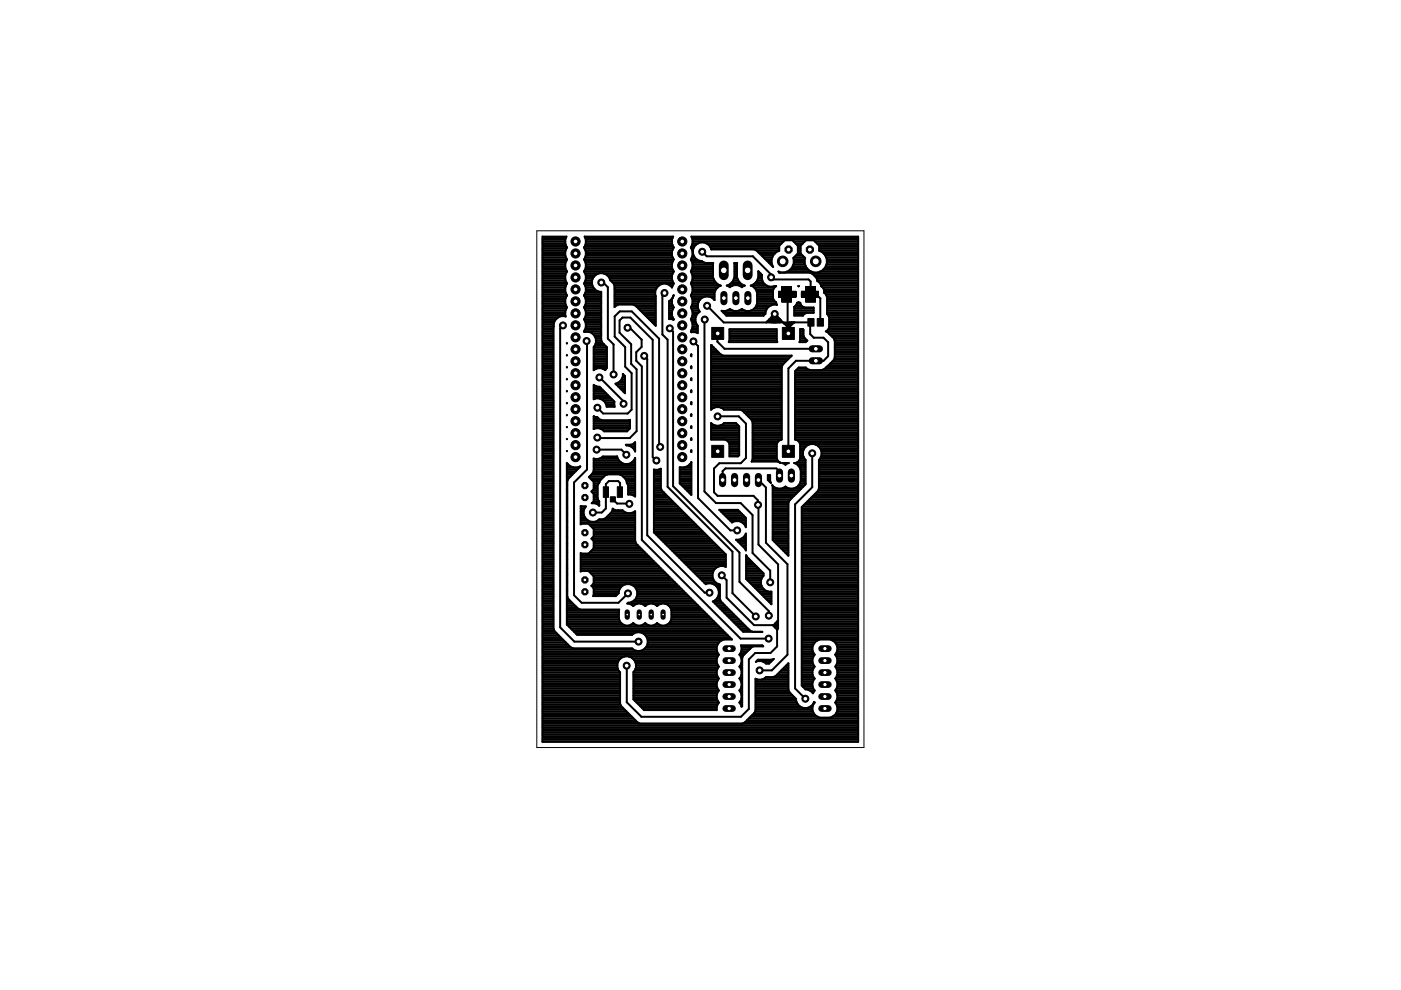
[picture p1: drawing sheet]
<svg xmlns="http://www.w3.org/2000/svg" width="297mm" height="210mm" viewBox="0 0 297 210" stroke-linecap="round" stroke-linejoin="round" font-family="sans-serif">
<g fill="none" stroke="#000" stroke-width=".21">
<path d="M165.1 61.8h3.6v1.2h-3.6zM165.1 62.9h3.6M165.1 62.8h3.6M165.1 62.7h3.6M165.1 62.6h3.6M165.1 62.5h3.6M165.1 62.4h3.6M165.1 62.3h3.6M165.1 62.2h3.6M165.1 62.1h3.6M165.1 62h3.6M165.1 61.9h3.6"/>
<path d="M165.1 61.8h3.6M165.8 63v1h2v-1M165.8 61.8v-1h2v1M165.8 63.9h2M165.8 63.8h2M165.8 63.7h2M165.8 63.6h2M165.8 63.5h2M165.8 63.4h2M165.8 63.3h2M165.8 63.2h2M165.8 63.1h2"/>
<path d="M165.8 63h2M165.8 61.7h2M165.8 61.6h2M165.8 61.5h2M165.8 61.4h2M165.8 61.3h2M165.8 61.2h2M165.8 61.1h2M165.8 61h2M165.8 60.9h2M165.8 60.8h2M169.9 61.8h3.6v1.2h-3.6z"/>
<path d="M169.9 62.9h3.6M169.9 62.8h3.6M169.9 62.7h3.6M169.9 62.6h3.6M169.9 62.5h3.6M169.9 62.4h3.6M169.9 62.3h3.6M169.9 62.2h3.6M169.9 62.1h3.6M169.9 62h3.6M169.9 61.9h3.6M169.9 61.8h3.6"/>
<path d="M170.9 61.8v-1h2v1M170.9 63v1h2v-1M170.9 63.9h2M170.9 63.8h2M170.9 63.7h2M170.9 63.6h2M170.9 63.5h2M170.9 63.4h2M170.9 63.3h2M170.9 63.2h2M170.9 63.1h2M170.9 63h2"/>
<path d="M170.9 61.7h2M170.9 61.6h2M170.9 61.5h2M170.9 61.4h2M170.9 61.3h2M170.9 61.2h2M170.9 61.1h2M170.9 61h2M170.9 60.9h2M170.9 60.8h2"/>
</g>
<g fill="#000" stroke="#000" stroke-width=".21">
<path d="M165.9 61.5h1.8v1.8h-1.8zM171 61.5h1.8v1.8h-1.8zM171.3 67.5h1.3v1.7h-1.3zM173.3 67.5h1.3v1.7h-1.3zM127.9 103.2h1.1v2.3h-1.1zM129.4 105.3h1.1v1.1h-1.1zM130.9 103.2h1.1v2.3h-1.1z"/>
<circle cx="171.7" cy="52.9" r=".83"/>
</g>
<g fill="none" stroke="#000" stroke-width=".42">
<path d="M115 58h5M115 55.3h5.1M115 59.8h5.1M115 59.5h4.9M115 59.1h4.8M115 58.7h4.8M115 58.3h4.9M115 57.6h5.2M115 57.2h5M115 56.8h4.9M115 56.5h4.8M115 56.1h4.8"/>
<path d="M115 55.7h4.9M115 55h5.2M115 54.6h5M115 54.2h4.8M115 53.8h4.8M115 53.5h4.8M115 53.1h4.9M115 52.7h5.1M115 52.3h5.1M115 52h5M115 51.6h4.8M115 51.2h4.8"/>
<path d="M115 50.8h4.8M115 50.5h5M119.8 51.6v-.8l.3-.6h-5.1v107.1h66.9v-107.1h-35.3l.2 .6v.8M119.8 51.6l.4 .9a2.27 2.27 0 0 0 0 2.5M120.2 55a2.44 2.44 0 0 0 0 2.6M120.2 57.6a2.48 2.48 0 0 0 0 2.5l-.4 .8M123.8 52.5a2.23 2.23 0 0 1 .1 2.5M123.9 55h-.1a2.36 2.36 0 0 1 .1 2.6M123.9 57.6a2.35 2.35 0 0 1 0 2.5l.3 .8M123.9 52.5h-.1M123.9 57.6h18.9M123.9 55h18.9"/>
<path d="M123.9 52.3h18.9M124 52.7h18.7M124 59.8h1.5M124 55.3h18.7M124 57.2h18.7M124 58h3M124 54.6h18.6M124.1 52h18.5M124.1 50.5h18.5M124.1 53.1h18.5M124.1 59.5h1.4M124.1 55.7h18.4"/>
<path d="M124.2 56.8h18.3M124.2 58.3h2.1M124.2 54.2h18.3M124.2 51.6v-.8l-.2-.6h18.7l-.2 .6v.8M124.2 51.6l-.3 .9M124.2 59.1h1.5M124.2 58.7h1.7M124.2 56.5h18.3M124.2 56.1h18.3M124.2 53.8h18.3M124.2 53.5h18.3M124.2 51.6h18.3"/>
<path d="M124.2 51.2h18.3M124.2 50.8h18.3M127.5 59.9h.4l1 1v10.9l1.2 1.2v6.4M128 58h14.7M128.7 58.3h13.8M129.1 58.7h13.4M129.3 59.1h13.2M129.4 59.5h13.2M129.8 59.8h12.9M142.5 51.6l.3 .9a2.23 2.23 0 0 0 0 2.5M142.8 55a2.36 2.36 0 0 0 0 2.6M142.8 57.6a2.35 2.35 0 0 0 0 2.5l-.3 .8"/>
<path d="M146.5 57.6h4.7M146.5 55a2.44 2.44 0 0 1 0 2.6M146.5 57.6a2.48 2.48 0 0 1 0 2.5l.3 .8M146.5 55h1.2M146.6 52.3h.6M146.6 59.8h5.1M146.6 52.7h.4M146.6 55.3l2.2 .1 .7 .4h1.7v3l.3 .8 .7 .7 .6 .3-.4 .1-.6 .6M146.6 57.2h4.6M146.7 58h4.5M146.7 54.6h.6M146.7 52h.8"/>
<path d="M146.7 50.5h35.2M146.7 59.5h4.7M146.7 53.1h.2M146.8 56.8h4.4M146.8 55.7h2.7M146.8 58.3h4.4M146.8 51.6l-.3 .9a2.27 2.27 0 0 1 0 2.5M146.8 59.1h4.5M146.8 58.7h4.4M146.8 56.5h4.4M146.8 56.1h4.4M146.8 54.2h.3"/>
<path d="M146.8 53.8h.1M146.8 53.5h.1M146.8 51.6h1.3M146.8 51.2h19.3M146.8 50.8h35.1M148.9 53.4l.9 .9h9.8l3.9 3.9v.6l.4 .4h7.5l.5 .5v2.7h1.1l.9 .9v5M149.7 51.6h16M150.3 52h15.1M150.6 52.3h14.6M150.7 52.7h14.5M155.2 59.8h1.6M155.4 59.5h1.1"/>
<path d="M155.6 59.1h.8M155.7 55.8h.6v3l.3 .8 .6 .7 .7 .3-.6 .3a1.9 1.9 0 0 0-2.6 0l-.6-.3 .6-.3 .7-.7 .3-.8zM155.7 58h.6M155.7 58.7h.6M155.7 58.3h.6M155.7 57.6h.6M155.7 57.2h.6M155.7 56.8h.6M155.7 56.5h.6M155.7 56.1h.6M160.3 59.8h1.5M160.4 53.1h4.8"/>
<path d="M160.5 59.5h1.1M160.7 59.1h.8M160.8 53.5h3.8M160.8 58h.4M160.8 58.7h.7M160.8 58.3h.7M160.8 57.6h.1M160.8 53.5l3.1 3.1-.3-.7v-1M160.8 53.6l-.4-.5-.5-.2h-9.1a2 2 0 0 0-3.4-.9 2 2 0 0 0 1.1 3.4M161.1 53.8h3.1M161.5 54.2h2.4M161.9 54.6h1.8"/>
<path d="M162.3 55h1.3M162.6 55.3h1M163 55.7h.6M163.4 56.1h.3M163.6 54.9l.4-.8 .6-.7 .6-.2v-1.1l1.2-1.2h1.6l1.2 1.2v1.6l-1 1 .1 .2M163.8 56.5h.1M165.1 57.6h.1M166.8 57.6h5.3M167.4 57.2h4M167.8 56.8h3.3M168 56.5h2.9M168.2 56.1h2.5"/>
<path d="M168.3 51.2h2.3M168.3 54.9a2.34 2.34 0 0 1-.8 2.4 2.34 2.34 0 0 1-2.4 .3l.1 .2h6.5l.5 .2 .9 .9 .2 .7a1.51 1.51 0 0 1 .9 1.1l.4 .4 .1 1M168.3 55.3h2.3M168.3 55.7h2.3M168.3 55h2.3M168.3 54.6h2.3M168.7 51.6h1.5M168.7 54.2h1.5M169 52h.9M169.1 53.8h.7M169.2 53.5h.5M169.2 53.1h.5"/>
<path d="M169.2 52.7h.5M169.2 52.3h.5M170.6 54.9a2.4 2.4 0 0 0 2.4 2.9 2.4 2.4 0 0 0 2.3-2.9M170.6 54.9l.1-.2-1-1v-1.6l1.2-1.2h1.6l1.2 1.2v1.1l.6 .2 .6 .7 .4 .8M172 58h9.9M172.5 58.3h9.4M172.8 51.2h9.1M172.9 58.7h9M173.2 59.1h8.7M173.2 51.6h8.7M173.3 59.5h8.6M173.5 52h8.4"/>
<path d="M173.7 59.8h8.2M173.7 53.1h8.2M173.7 52.7h8.2M173.7 52.3h8.2M173.8 57.6h8.1M174.3 53.5h7.6M174.5 57.2h7.4M174.7 53.8h7.2M174.8 56.8h7.1M175 54.2h6.9M175 56.5h6.9M175.2 54.6h6.7"/>
<path d="M175.2 56.1h6.7M175.3 55.3h6.6M175.3 55.7h6.6M175.3 55h6.6M115 67.3h3.3M115 72.6h2.3M115 70.3h2.3M115 67h4.9M115 79.7h2.3M115 79.3h2.3M115 78.9h2.3M115 78.5h2.3"/>
<path d="M115 78.2h2.3M115 77.8h2.3M115 77.4h2.3M115 77.1h2.3M115 76.7h2.3M115 76.3h2.3M115 75.9h2.3M115 75.6h2.3M115 75.2h2.3M115 74.8h2.3M115 74.4h2.3M115 74.1h2.3"/>
<path d="M115 73.7h2.3M115 73.3h2.3M115 72.9h2.3M115 72.2h2.3M115 71.8h2.3M115 71.4h2.3M115 71.1h2.3M115 70.7h2.3M115 69.9h2.3M115 69.6h2.3M115 69.2h2.4M115 68.8h2.4"/>
<path d="M115 68.5h2.5M115 68.1h2.6M115 67.7h2.9M115 66.6h4.8M115 66.2h4.8M115 65.8h4.9M115 65.4h5.1M115 65.1h5.1M115 64.7h5M115 64.3h4.8M115 63.9h4.8M115 63.6h4.8"/>
<path d="M115 63.2h5M115 62.8h5.1M115 62.5h5.1M115 62.1h5M115 61.7h4.8M115 61.3h4.8M115 61h4.8M115 60.6h5M115 60.2h5.1M119.4 69l-.6 .6v63.4l3 3h13.6M119.8 64.3l.4 .9a2.14 2.14 0 0 0-.3 1.9 2 2 0 0 0-2.6 2.2v64l.3 .5 3.4 3.4 .5 .3h12.5a1.98 1.98 0 0 0 2.8-.1 1.98 1.98 0 0 0 0-2.8 1.98 1.98 0 0 0-2.8 0h-11.6l-2.2-2.2v-34.2a2.15 2.15 0 0 0 2.8 .7l-2.5 2.6-.2 .5v24.5M119.8 60.9v.9l.4 .8-.4 .9v.8"/>
<path d="M120.2 77.9h.1M120.2 72.8h.1M120.2 75.3h.1M123.8 70.3h.2M123.8 67.7a2.23 2.23 0 0 1 .1 2.5M123.8 65.2h.1M123.8 62.6l.1 .1M123.8 67.7h3.7M123.9 70.2l-.1 .1M123.9 62.7l.3 .8v.8M123.9 65.2l.3 .8v.9l-.3 .8M123.9 67.7h-.1"/>
<path d="M123.9 70.3h3.6M123.9 65.1h3.6M123.9 60.2h1.6M123.9 62.8h3.6M123.9 62.5h3.6M124 65.4h3.5M124 69.9h3.5M124 68.1h3.5M124 67.3h3.5M124.1 64.7h3.4M124.1 60.6h1.5M124.1 62.1h3.4"/>
<path d="M124.1 63.2h3.4M124.1 65.8h3.4M124.1 69.6h3.4M124.2 68.5h3.3M124.2 67h3.3M124.2 60.9v.9l-.4 .8M124.2 64.3l-.4 .9M124.2 69.2h3.3M124.2 68.8h3.3M124.2 66.6h3.3M124.2 66.2h3.3M124.2 64.3h3.3"/>
<path d="M124.2 63.9h3.3M124.2 63.6h3.3M124.2 61.7h2.5M124.2 61.3h1.9M124.2 61h1.6M124.4 72.3l.1 27.2-2.8 2.8v23.9l1.6 1.6h7.8l2-2M125.6 70.7h1.9M125.9 78.2h.5M125.9 77.8h2.8M125.9 77.4h2.8M125.9 77.1h2.8M125.9 76.7h2.8"/>
<path d="M125.9 76.3h2.8M125.9 75.9h2.8M125.9 75.6h2.8M125.9 75.2h2.8M125.9 74.8h2.8M125.9 74.4h2.8M125.9 74.1h2.8M125.9 73.7h2.8M125.9 71.1h1.6M126.1 73.3h2.3M126.2 71.4h1.3M126.2 72.9h1.8"/>
<path d="M126.3 71.8h1.2M126.3 72.6h1.4M126.3 72.2h1.2M127.8 78.2h.7M130.1 60.2h10.3M130.3 60.6h9.4M130.3 65.1v-4.5l-.2-.5-.7-.7a1.99 1.99 0 0 0-2.2-1.5 1.99 1.99 0 0 0-1.7 2.1 1.99 1.99 0 0 0 2 1.9v10.2l.2 .5 1 1v4.4l-.4 .5a1.86 1.86 0 0 0-2.4 0v-4.9a1.98 1.98 0 0 0-1.1-3.3M130.3 65.1h.1M130.3 64.7h.5M130.3 64.3h8.7M130.3 63.9h8.7M130.3 63.6h8.7"/>
<path d="M130.3 63.2h8.7M130.3 62.8h8.7M130.3 62.5h8.6M130.3 62.1h8.6M130.3 61.7h8.6M130.3 61.3h8.8M130.3 61h9M132.1 79.3l.4 .4v3.7l-2-2a1.92 1.92 0 0 0 1.6-2.1zM132.1 79.7h.4M132.1 79.3h.1M133.1 69.5h.4l2.5 2.5v1.6l-1.1 1.1v1.8l1.2 1.2v36.8l20.9 20.9h6M134.5 64.7h4.5"/>
<path d="M135 65.1h4M135.4 65.4h3.6M135.8 65.8h3.2M136.1 66.2h2.9M136.5 66.6h2.5M136.6 75.5l.6 .6v37.4l12.2 12.2h1M136.9 67h2.1M137.3 67.3h1.7M137.6 67.7h1.4M138 68.1h1M138.4 68.5h.6M138.7 68.8h.3"/>
<path d="M140.9 62.1l-.5 .5v8.3l1.1 1.1v31.2l13.8 13.8v8.8l4.9 4.9M141.4 60.2h1.4M141.9 67.3h.8M141.9 67h.6M141.9 66.6h.6M141.9 66.2h.6M141.9 65.8h.7M141.9 65.4h.8M141.9 65.1h.9M141.9 64.7h.7M141.9 64.3h.6M141.9 63.9h.6"/>
<path d="M142 69.6l.7 .7v32.8l14.1 14.1v6.2l6.2 6.2v.9M142.1 60.6h.5M142.2 63.6h.3M142.5 64.3v-.8l.3-.9-.2 .6-.7 .7v3.7l.9 .2v-.1M142.5 64.3l.3 .9a2.23 2.23 0 0 0 0 2.5M142.5 60.9v.1M142.5 60.9a1.97 1.97 0 0 0-2.6-.5 1.97 1.97 0 0 0-.9 2.4v6.3l-4.3-4.3-.5-.2h-3.1l-.8 .5M142.5 67.7h.3M142.6 63.2h.1M142.7 62.8h.1M146.5 67.7h.9M146.5 70.3h1.4"/>
<path d="M146.5 77.8h.1M146.5 65.1h1.5M146.5 60.2h5.6M146.6 75.2h.1M146.6 75.1v.4zM146.6 77.7v.4zM146.6 62.8h4.9M146.6 62.5h4.9M146.6 65.4h1.4M146.6 69.9h1.3M146.6 68.1h.8M146.7 67.3h.8"/>
<path d="M146.7 64.7h1.3M146.7 60.6h6.1M146.7 63.2h2.1M146.7 62.1h4.8M146.8 69.6h1.1M146.8 65.8h1.4M146.8 68.5h.8M146.8 67h.8M146.8 60.9v.9l-.3 .8 .3 .9v.8M146.8 64.3l-.3 .9a2.27 2.27 0 0 1 0 2.5M146.8 69.2h1.1M146.8 68.8h.9"/>
<path d="M146.8 66.6h1M146.8 66.2h1.4M146.8 64.3h1.2M146.8 63.9h1.3M146.8 63.6h1.6M146.8 61.7h4.8M146.8 61.3h5M146.8 61h5.4M147 72.4l1 1v32.2l6.9 6.9h1.4M148.8 63.2a1.97 1.97 0 0 1 2.7 .4M148.8 63.2a2 2 0 0 0-.4 2.9 1.93 1.93 0 0 0-.5 2.9v1.6l-.5-.2h-.8l-.1-.1a2.19 2.19 0 0 0 0-2.6M149.4 67.8v36.4l2.4 2.5h5.2l2.6 2.5v8l3.7 3.8v2.5"/>
<path d="M149.9 64.8l3.5 3.6 15-.1M150.8 79.7h14.9M150.8 79.3h14.9M150.8 78.9h14.9M150.8 78.5h14.9M150.8 78.2h14.9M150.8 77.8h15M150.8 77.4h15.1M150.8 77.1h15.4M150.8 76.7h15.8M150.8 76.3h16.2M150.8 75.9h16.5"/>
<path d="M150.8 75.6h16.9M150.8 75.2h2.1M150.8 74.8h1.7M150.8 74.4h1.3M150.8 74.1h.9M150.8 73.7h.5M150.8 73.3h.2M151.1 63.2h.4M151.4 63.6h.1M151.8 61.3l-.3 .7v1.6M152.2 70.7l-.1 1.8 1.5 1.5h19.4M153.3 66.2h9"/>
<path d="M153.7 66.6h8.5M154.2 65.8h1.1M154.2 60.6h1.1M154.7 72.2v-2.4h10v2.4M154.7 72.2l-.2 .3h10.3l-.1-.3M154.7 70.3h10M154.7 72.2h10M154.7 71.8h10M154.7 71.4h10M154.7 71.1h10M154.7 70.7h10M154.7 69.9h10"/>
<path d="M154.8 60.2h2.4M156.7 65.8h1.2M156.7 60.6h1.2M159.2 65.8h3.2M159.3 60.6h3.3M159.9 65.4h2.7M159.9 61h4.3M159.9 60.2h2.2M160.2 61.3l-.5-.6-.5-.1a2.42 2.42 0 0 0 1.6-3.1l.8 .8a1.96 1.96 0 0 0 2.5 2.4h.4l-.4 .4-.2 .4v1.7l.2 .5a1.08 1.08 0 0 1 .6 .9 1.92 1.92 0 0 0-2.1 .8M160.2 65.1a1.99 1.99 0 0 1-2.9 .4 1.9 1.9 0 0 1-2.6 0 1.81 1.81 0 0 1-1.7 .4l1 1.1h7.9l.3-.4M160.2 61.3l.3 .7v2.3M160.2 65.1h2.8"/>
<path d="M160.2 61.3h3.8M160.4 64.7h3.2M160.4 61.7h3.5M160.5 64.3l-.3 .8M160.5 64.3h4.1M160.5 63.9h3.9M160.5 63.6h3.5M160.5 63.2h3.4M160.5 62.8h3.4M160.5 62.5h3.4M160.5 62.1h3.4M162.2 66.6h.1"/>
<path d="M162.3 66.2l-.1 .4M162.6 65.4l-.3 .8M162.8 68.1l-.3 .3M162.8 68.1l.7 .1M163 67.8l-.2 .3M163 67.8l.5 .1M163.5 67.3v1.1M163.5 67.3l-.5 .5M164.5 66.8l-.2-.2-.8 .7M164.5 66.8l-.8 .7h-.2l.4 .4M164.5 66.8l.2 .2M164.7 67l-.8 .9"/>
<path d="M164.9 67.3l-.7 .7h-.2v.4l-.1-.5M165.2 67.5l-.9 .9-.4-.5M165.3 67.7l-.6 .7M165.5 67.9l-.3 .5M165.7 77.8v15.4a1.22 1.22 0 0 0-1 1v3l.2 .4 .5 .5M165.7 77.8l.2-.5 2-1.9h-14.5l-.6-.2-2-2v13.7a1.88 1.88 0 0 1 2.7-.1M166.3 68.6h.5l.4 .4M166.8 62.4l-.2 .2v.3l.4 .4v7.2l.2 .2v-1.2l-2.5-2.5M167.9 68.3l-.9 .9M168.4 68.4l-1.2 1.2M168.4 66.6h2.1M168.4 66.2h4.1"/>
<path d="M168.4 65.8h4.1M168.4 65.4h4.1M168.4 65.1h1.9M168.6 79.7h13.3M168.6 79.3h13.3M168.6 78.9h13.3M168.7 78.5h13.2M168.8 64.7h1.1M169 64.3h.7M169 64.2l.3-.1 .4 .1a1.17 1.17 0 0 0 .9 1h1.9v1.1h-1.5l-.4 .2-.4 .4h-1.8v-1.9l.4-.3zM169.1 78.2h2M169.2 60.7h.2z"/>
<path d="M169.7 70.3h.6M169.7 72.2h1.4M169.7 71.8h1.1M169.7 71.4h.8M169.7 71.1h.6M169.7 70.7h.6M169.7 69.9h.6M170.3 69.9v1.2l.3 .5 .6 .6-.4 .3h-1.3l.2-.3M170.3 69.9l-.1-.1h-.5v2.4M171.1 78.2l-.3-.3h-1.4l-.8 .8v14.5a1.21 1.21 0 0 1 1.1 1v3a1.21 1.21 0 0 1-1.3 1l.5 .2M171.1 78.2l.7 .3h2.3l.8-.3M171.8 68.3v2.5l.7 .8h2.1l1 1v2.9l-1 1h-5.8l-1.6 1.6v17.6"/>
<path d="M171.9 68.3h-4.5l-.4 .4M173.9 60.2h8M174.1 60.6h7.8M174.4 61h7.5M174.6 61.3h7.3M174.7 62.1l.4 .4M174.7 61.7h7.2M174.8 62.1h7.1M174.9 78.2h7M175.1 62.5l.3 .5v3.6M175.1 62.5h6.8M175.2 70.3h6.7"/>
<path d="M175.2 77.8h6.7M175.3 62.8h6.6M175.4 66.6l.4 .7M175.4 66.6h6.5M175.4 66.2h6.5M175.4 65.8h6.5M175.4 65.4h6.5M175.4 65.1h6.5M175.4 64.7h6.5M175.4 64.3h6.5M175.4 63.9h6.5M175.4 63.6h6.5"/>
<path d="M175.4 63.2h6.5M175.5 69.9h6.4M175.7 67h6.2M175.7 77.4h6.2M175.7 70.7h6.2M175.7 69.6h6.2M175.8 67.3h6.1M175.8 67.3v2.1l-.2 .4-.5 .5a5.2 5.2 0 0 1 1.9 2v3.5l-.2 .5M175.8 69.2h6.1M175.8 68.8h6.1M175.8 68.5h6.1M175.8 68.1h6.1"/>
<path d="M175.8 67.7h6.1M176 77.1h5.9M176.1 71.1h5.8M176.4 76.7h5.5M176.5 71.4h5.4M176.8 76.3l-1.9 1.9M176.8 76.3h5.1M176.8 71.8h5.1M176.9 75.9h5M177 72.2h4.9M177 72.6h4.9M177 75.6h4.9"/>
<path d="M177 75.2h4.9M177 74.8h4.9M177 74.4h4.9M177 74.1h4.9M177 73.7h4.9M177 73.3h4.9M177 72.9h4.9M115 86.8h2.3M115 93.2h2.3M115 94.3h2.3M115 99.9h2.3M115 99.5h2.3"/>
<path d="M115 99.2h2.3M115 98.8h2.3M115 98.4h2.3M115 98h2.3M115 97.7h2.3M115 97.3h2.3M115 96.9h2.3M115 96.5h2.3M115 96.2h2.3M115 95.8h2.3M115 95.4h2.3M115 95h2.3"/>
<path d="M115 94.7h2.3M115 93.9h2.3M115 93.5h2.3M115 92.8h2.3M115 92.4h2.3M115 92h2.3M115 91.7h2.3M115 91.3h2.3M115 90.9h2.3M115 90.6h2.3M115 90.2h2.3M115 89.8h2.3"/>
<path d="M115 89.4h2.3M115 89h2.3M115 88.7h2.3M115 88.3h2.3M115 87.9h2.3M115 87.5h2.3M115 87.2h2.3M115 86.4h2.3M115 86h2.3M115 85.7h2.3M115 85.3h2.3M115 84.9h2.3"/>
<path d="M115 84.6h2.3M115 84.2h2.3M115 83.8h2.3M115 83.4h2.3M115 83.1h2.3M115 82.7h2.3M115 82.3h2.3M115 81.9h2.3M115 81.6h2.3M115 81.2h2.3M115 80.8h2.3M115 80.4h2.3"/>
<path d="M115 80.1h2.3M120.2 95.7h.1M120.2 80.4h.1M120.2 82.9v.1M120.2 85.5h.1M120.2 88h.1M120.2 90.6h.1M120.2 93.1h.1M120.2 99.9h1.9M120.2 99.5h2.2M120.2 99.2h2.6M120.2 98.8h.6"/>
<path d="M120.2 98.4h.2M120.2 83h.1M125.8 99.9h8.9M125.9 81.6l.8 .4h.4l3.2 3.2v1.1h-1.7a1.95 1.95 0 0 0-2.7-1.7zM125.9 88.3l.7 .1 .5 .5 .5 .2 6-.1v1.8l-.7 .7h-4.8a1.77 1.77 0 0 0-2.2-.5zM125.9 99.5h8.8M125.9 99.2h8.8M125.9 98.8h8.8M125.9 98.4h8.8M125.9 98h5.7M125.9 97.7h5.4M125.9 97.3h.1"/>
<path d="M125.9 90.9h.1M125.9 90.6h7.7M125.9 90.2h7.7M125.9 89.8h7.7M125.9 89.4h7.7M125.9 89h1.6M125.9 88.7h1M125.9 88.3h.1M125.9 84.6h.2M125.9 84.2h3.4M125.9 83.8h3M125.9 83.4h2.6"/>
<path d="M125.9 83.1h2.3M125.9 82.7h1.9M125.9 82.3h1.5M125.9 81.9h.6M126.5 95.3v.1M126.5 95.3h5.2l1.1 1.1M126.6 92.8l6.9 .1 1.5-1.5v-13.1l-1.2-1.1v-4.2l-2.4-2.5v-2.6l.6-.6h1.6l4.8 4.8v24.8l.8 .7M126.7 86.4l1.2 1.3h5.2l.8-.9v-7.7l-1.4-1.4v-4.1l-2.2-2.2v-4.3l1.1-1.1h2.5l5.8 5.8v22.8l.3 .2M126.9 97.3h4.1M127.1 80l5.1 5.1v.5M127.2 84.6h2.5M127.3 90.9h6.2"/>
<path d="M127.7 96.9h3.2M127.9 84.9h2.1M127.9 91.3h5.2M128.3 85.3h1.9M128.5 85.7h1.7M128.6 86h1.6M130.7 81.6h1.8M130.8 96.8h-3a1.83 1.83 0 0 1-1.9 .4v2.6l-.3 .6-.7 .8 1 1v1.5l-.5 .5 .5 .5v1.6M130.8 96.8a1.99 1.99 0 0 0 1.8 1.6 1.99 1.99 0 0 0 2.1-1.3v8.2l-.2-.1M130.8 96.8h.1M130.9 81.2h1.6M131.1 81.9h1.4"/>
<path d="M131.4 82.3h1.1M131.5 80.8h1M131.8 80.4h.7M131.8 82.7h.7M132 80.1h.5M132.2 83.1h.3M133.5 89h.1M133.7 94.7h1M133.8 94.3l.9-.6v2a1.81 1.81 0 0 0-1.9-1.3l-.1-.1h2M134 98h.7M134.2 95h.5M134.3 97.7h.4"/>
<path d="M134.5 93.9h.2M134.5 95.4h.2M134.6 97.3h.1M138.6 99.9h1.5M139.7 99.5h.4M144.1 99.1a2.1 2.1 0 0 0 2.5-1.1v6.9l-2.5-2.4zM144.1 99.9h2.5M144.1 99.5h2.5M144.1 99.2h2.5M145.9 98.8h.7M146.3 98.4h.3M146.5 90.6h.1"/>
<path d="M146.5 80.4h.1M146.5 93.2h.1M146.5 87.9h.1M146.5 83.1h.1M146.6 98h.1M146.6 95.8h.1M146.6 95.4v.4zM146.6 92.9v.4zM146.6 85.3v.4M146.6 80.2v.4zM146.6 82.7v.5zM146.6 87.8v.4z"/>
<path d="M146.6 90.4v.4zM146.6 85.7h.1M146.6 85.3h.1M150.8 89.7a1.9 1.9 0 0 0 2.7 0h2.5l.7 .7v6.1l-.2 .3h-1.8v-2.6l-.6-.8-.4-.2h-2.9zM150.8 86.8h.1M150.8 93.2h5.9M150.8 92.8h5.9M150.8 92.4h5.9M150.8 92h5.9M150.8 91.7h5.9M150.8 91.3h5.9M150.8 90.9h5.9"/>
<path d="M150.8 90.6h5.9M150.8 90.2h.7M150.8 89.8h.1M150.8 86.4h.7M150.8 86h14.9M150.8 85.7h14.9M150.8 85.3h14.9M150.8 84.9h14.9M150.8 84.6h14.9M150.8 84.2h14.9M150.8 83.8h14.9M150.8 83.4h14.9"/>
<path d="M150.8 83.1h14.9M150.8 82.7h14.9M150.8 82.3h14.9M150.8 81.9h14.9M150.8 81.6h14.9M150.8 81.2h14.9M150.8 80.8h14.9M150.8 80.4h14.9M150.8 80.1h14.9M152.1 88.3h4.5l1.6 1.5v7.3l-1.1 1.1h-4.6l-1.1 1.1v5.1l.7 .7h7.7l.9 1 .1 9.4 4.2 4.2v13.6l-.2 .2-1-1M152.8 90.2h3.7M152.8 86.4h12.9"/>
<path d="M153.4 86.8h12.3M153.4 89.8h2.7M154.3 93.5h2.4M154.6 93.9h2.1M154.7 94.3h2M154.7 96.5h2M154.7 96.2h2M154.7 95.8h2M154.7 95.4h2M154.7 95h2M154.7 94.7h2M156.9 86.8l.5 .3 .4 .4"/>
<path d="M157.5 87.2h8.2M157.8 87.5l1.5 1.5 .3 .5v7.9l-.2 .5h5.5l.5 .2M157.9 87.5h7.8M158.3 87.9h7.4M158.6 88.3h7.1M159 88.7h6.7M159.4 89h6.3M159.4 97.7h5.5M159.5 89.4h6.2M159.6 93.2h6.1M159.6 94.3h5.1M159.6 97.3h5.1"/>
<path d="M159.6 96.9h5.1M159.6 96.5h5.1M159.6 96.2h5.1M159.6 95.8h5.1M159.6 95.4h5.1M159.6 95h5.1M159.6 94.7h5.1M159.6 93.9h5.2M159.6 93.5h5.4M159.6 92.8h6.1M159.6 92.4h6.1M159.6 92h6.1"/>
<path d="M159.6 91.7h6.1M159.6 91.3h6.1M159.6 90.9h6.1M159.6 90.6h6.1M159.6 90.2h6.1M159.6 89.8h6.1M165.2 98h.1M165.4 98.1h.1M166.4 98.4l.1 .2 .2-.2M166.4 98.4l-.6-.2h1.4l-.5 .2M166.4 98.4h.3M168.6 86.8h13.3"/>
<path d="M168.6 93.2h13.3M168.6 92.8h13.3M168.6 92.4h13.3M168.6 92h13.3M168.6 91.7h13.3M168.6 91.3h13.3M168.6 90.9h13.3M168.6 90.6h13.3M168.6 90.2h13.3M168.6 89.8h13.3M168.6 89.4h13.3M168.6 89h13.3"/>
<path d="M168.6 88.7h13.3M168.6 88.3h13.3M168.6 87.9h13.3M168.6 87.5h13.3M168.6 87.2h13.3M168.6 86.4h13.3M168.6 86h13.3M168.6 85.7h13.3M168.6 85.3h13.3M168.6 84.9h13.3M168.6 84.6h13.3M168.6 84.2h13.3"/>
<path d="M168.6 83.8h13.3M168.6 83.4h13.3M168.6 83.1h13.3M168.6 82.7h13.3M168.6 82.3h13.3M168.6 81.9h13.3M168.6 81.6h13.3M168.6 81.2h13.3M168.6 80.8h13.3M168.6 80.4h13.3M168.6 80.1h13.3M168.9 98.4l.6 .6 .3 .7v2.3a1.98 1.98 0 0 1-3.3 1.1 1.93 1.93 0 0 1-2.8-.2l.1 11.6"/>
<path d="M168.9 98.4h1.9M169 98h1.8M169.3 93.5h12.6M169.3 98.8h1.5M169.4 97.7h1.4M169.5 93.9h12.4M169.6 99.2h1.2M169.6 97.3h1M169.7 94.3h1.8M169.7 96.9h.7M169.7 96.5h.5M169.7 96.2h.5"/>
<path d="M169.7 95.8h.5M169.7 95.4h.7M169.7 95h.8M169.7 94.7h1.2M169.7 99.5h1.1M169.8 99.9h1M170.2 96.5l.6 1v5.2l-3.4 3.4-.2 .5M170.5 95a2 2 0 0 1 3.4 0M170.5 95l-.3 .7v.8M172.2 96.1v7.2l-3.6 3.6v39.1l2.2 2.1M172.9 94.3h9M173.5 94.7h8.4"/>
<path d="M173.6 99.9h8.3M173.6 99.5h8.3M173.6 99.2h8.3M173.6 98.8h8.3M173.6 98.4h8.3M173.6 98h8.3M173.6 97.7h8.3M173.8 97.3h8.1M173.9 95l.3 .7v.8M173.9 95h8M174 96.9h7.9M174.1 95.4h7.8"/>
<path d="M174.2 96.5l-.6 1v6.1l-.2 .5-3.4 3.4v37.9l.8 .8 1.1 .3 .5 .5 .3-.6a1.79 1.79 0 0 1 0-2.5l-.4-.9M174.2 96.5h7.7M174.2 96.2h7.7M174.2 95.8h7.7M115 106.6h2.3M115 107.4h2.3M115 119.8h2.3M115 119.4h2.3M115 119h2.3M115 118.6h2.3M115 118.3h2.3M115 117.9h2.3"/>
<path d="M115 117.5h2.3M115 117.1h2.3M115 116.8h2.3M115 116.4h2.3M115 116h2.3M115 115.6h2.3M115 115.3h2.3M115 114.9h2.3M115 114.5h2.3M115 114.1h2.3M115 113.8h2.3M115 113.4h2.3"/>
<path d="M115 113h2.3M115 112.6h2.3M115 112.3h2.3M115 111.9h2.3M115 111.5h2.3M115 111.1h2.3M115 110.8h2.3M115 110.4h2.3M115 110h2.3M115 109.6h2.3M115 109.3h2.3M115 108.9h2.3"/>
<path d="M115 108.5h2.3M115 108.1h2.3M115 107.8h2.3M115 107h2.3M115 106.3h2.3M115 105.9h2.3M115 105.5h2.3M115 105.2h2.3M115 104.8h2.3M115 104.4h2.3M115 104h2.3M115 103.7h2.3"/>
<path d="M115 103.3h2.3M115 102.9h2.3M115 102.5h2.3M115 102.2h2.3M115 101.8h2.3M115 101.4h2.3M115 101h2.3M115 100.6h2.3M115 100.3h2.3M120.2 106.6h.1M120.2 107.4h.1M120.2 119.8h.1"/>
<path d="M120.2 119.4h.1M120.2 119h.1M120.2 118.6h.1M120.2 118.3h.1M120.2 117.9h.1M120.2 117.5h.1M120.2 117.1h.1M120.2 116.8h.1M120.2 116.4h.1M120.2 116h.1M120.2 115.6h.1M120.2 115.3h.1"/>
<path d="M120.2 114.9h.1M120.2 114.5h.1M120.2 114.1h.1M120.2 113.8h.1M120.2 113.4h.1M120.2 113h.1M120.2 112.6h.1M120.2 112.3h.1M120.2 111.9h.1M120.2 111.5h.1M120.2 111.1h.1M120.2 110.8h.1"/>
<path d="M120.2 110.4h.1M120.2 110h.1M120.2 109.6h.1M120.2 109.3h.1M120.2 108.9h.1M120.2 108.5h.1M120.2 108.1h.1M120.2 107.8h.1M120.2 107h.1M120.2 106.3h.1M120.2 105.9h.1M120.2 105.5h.1"/>
<path d="M120.2 105.2h.1M120.2 104.8h.1M120.2 104.4h.1M120.2 104h.1M120.2 103.7h.1M120.2 103.3h.1M120.2 102.9h.1M120.2 102.5h.1M120.2 102.2h.1M120.2 101.8h.2M120.2 101.4h.4M120.2 101h.8"/>
<path d="M120.2 100.6h1.1M120.2 100.3h1.5M123.1 111.2l1.7-.1 1.1 1.1v1.5l-.5 .5 .5 .5v1.6l-1.1 1.1-1.7-.1v3.9l1.7-.1 1.1 1.1v1.5l-.5 .5 .5 .5v1.6l-.1 .1h4.8l.6-.6a1.99 1.99 0 0 1 2-2 1.99 1.99 0 0 1 1.9 2 1.99 1.99 0 0 1-1.9 2l-.2 .2h.3l1 .5a1.7 1.7 0 0 1 2.5 0 1.68 1.68 0 0 1 2.5 0 1.76 1.76 0 0 1 2.8 .2M123.1 107.4h1.1a1.97 1.97 0 0 0 .1 2.7 1.97 1.97 0 0 0 2.8 0h.8l.5-.2 1.3-1.3 .2-.8 .1 .2M123.1 119.8h16.3M123.1 119.4h15.9M123.1 119h15.5M123.1 118.6h15.1M123.1 118.3h14.8M123.1 117.9h14.4M123.1 117.5h14M123.1 111.1h.1"/>
<path d="M123.1 110.8h11.6M123.1 110.4h1.6M123.1 110h1.2M123.1 109.6h.9M123.1 109.3h.7M123.1 108.9h.6M123.1 108.5h.6M123.1 108.1h.7M123.1 107.8h.9M123.2 107.4l-.1-.1v3.9M124.9 111.1h9.8M125 101h3.1"/>
<path d="M125 117.1h11.7M125.1 101.4h2.6M125.2 111.5h9.5M125.3 100.6h3.4M125.4 116.8h11M125.5 114.1h9.2M125.5 101.8h1.8M125.5 106.6h1.5M125.6 104.4h1.1M125.6 104h1.1M125.6 111.9h9.1M125.7 114.5h9"/>
<path d="M125.7 100.3h9M125.8 116.4h10.2M125.9 113.8h8.8M125.9 102.2h1.2M125.9 106.3l-.4 .4h.6l.7 .3M125.9 116h9.7M125.9 115.6h9.3M125.9 115.3h9M125.9 114.9h8.8M125.9 113.4h8.8M125.9 113h8.8M125.9 112.6h8.8"/>
<path d="M125.9 112.3h8.8M125.9 106.3h1.1M125.9 105.9h.9M125.9 105.5h.8M125.9 105.2h.8M125.9 104.8h.8M125.9 103.7h.8M125.9 103.3h.8M125.9 102.9h.8M125.9 102.5h1M126.7 110.4h8M126.9 107h.1"/>
<path d="M126.9 102.5l-.2 .5v2.7l.3 .6v.9l-.2-.2M127 102.3v.1M127 102.4l-.1 .1M128.1 110h6.6M128.5 104.3v.1M128.6 109.6h6.1M129 109.3h5.7M129.4 108.9h5.3M129.7 108.5h2.7M129.9 108.1h.5M129.9 105.9l.9 .9h2.6M130 108l.6 .2h1.4a1.91 1.91 0 0 0 2.7 .2v6.3l.2 .6 20.3 20.3h-1.7a1.93 1.93 0 0 0-1.1 3.2 1.85 1.85 0 0 0 0 2.5l-.4 .9"/>
<path d="M131.1 108.2h.1M131.4 104.3l.1-1.9-.4-.4h-2l-.6 .6v5.2l-.9 .9h-1.9M131.5 100.6h3.2M132.1 101h2.6M132.5 101.4h2.2M132.7 101.8h2M132.9 102.1l.1 .4M132.9 102.1l-.2-.5-.8-.8-.6-.2h-2.5l-.5 .2-1 1-.3 .5M132.9 102.2h1.8M133 102.5l.2 .5v1.9h.6l.7 .3M133 102.5h1.7M133.2 102.9h1.5"/>
<path d="M133.2 104.8h1.5M133.2 104.4h1.5M133.2 104h1.5M133.2 103.7h1.5M133.2 103.3h1.5M134.5 108.5h.2M134.5 105.2h.2M138.6 106.6h4.4M138.6 107.4h5.1M138.6 112.6h10.3M138.6 112.3h10M138.6 111.9h9.6"/>
<path d="M138.6 111.5h9.2M138.6 111.1h8.8M138.6 110.8h8.5M138.6 110.4h8.1M138.6 110h7.7M138.6 109.6h7.3M138.6 109.3h7M138.6 108.9h6.6M138.6 108.5h6.2M138.6 108.1h5.9M138.6 107.8h5.5M138.6 107h4.7"/>
<path d="M138.6 106.3h4M138.6 105.9h3.6M138.6 105.5h3.2M138.6 105.2h2.9M138.6 104.8h2.5M138.6 104.4h2.1M138.6 104h1.7M138.6 103.7h1.6M138.6 103.3h1.5M138.6 102.9h1.5M138.6 102.5h1.5M138.6 102.2h1.5"/>
<path d="M138.6 101.8h1.5M138.6 101.4h1.5M138.6 101h1.5M138.6 100.6h1.5M138.6 100.3h1.5M138.8 113h10.5M139.1 113.4h10.6M139.5 113.8h10.6M139.9 114.1h10.6M140.3 114.5h10.5M140.7 114.9h10.5M141 115.3h10.6"/>
<path d="M141.4 115.6h10.5M141.8 116h10.5M142.2 116.4h10.5M142.5 116.8h10.6M142.9 117.1h10.5M143.3 117.5h10.5M143.7 117.9h10.2M144 118.3h9.9M144.1 102.2h2.5M144.1 101.8h2.5M144.1 101.4h2.5M144.1 101h2.5"/>
<path d="M144.1 100.6h2.5M144.1 100.3h2.5M144.2 102.5h2.4M144.4 118.6h9.5M144.5 102.9h2.1M144.8 119h9.1M144.9 103.3h1.7M145.1 119.4h8.8M145.3 103.7h1.3M145.5 119.8h8.4M145.7 104h.9M146 104.4h.6"/>
<path d="M146.4 104.8h.2M152.5 108.1h4M152.9 108.5h4M153.3 108.9h3.9M153.7 109.3h3.9M154.1 109.6h3.9M154.4 110h3.7M154.8 110.4h3.3M155.2 110.8h.1M155.2 110.8l-2.7-2.7h3.9l1.7 1.7v2l-.2-.5-.5-.5M155.2 110.8l.7-.3h.8l.7 .3M156.1 114.4a1.91 1.91 0 0 0 2-1.3v3.6l-.1-.3z"/>
<path d="M156.1 114.5h2M156.5 114.9h1.6M156.9 115.3h1.2M157.3 115.6h.8M157.4 114.1h.7M157.4 110.8h.7M157.6 116h.5M157.8 113.8h.3M157.8 111.1h.3M158 116.4h.1M158 113.4h.1M158 111.5h.1"/>
<path d="M158.2 119.8h1.9M158.2 119.4h1.5M158.2 119h1.1M158.2 118.6h.7M158.2 118.3h.4M158.2 117.9h.1M160.8 101.8l1.6 1.6v11.7l4.6 4.5v19.2l-3.4 3.3h-2.5M162.8 100.7h.5v1.3l.1 .4-.6-.7zM162.8 101.4h.5M162.8 101h.5M162.8 101.8h.5M163.2 102.2h.1"/>
<path d="M163.8 106.6h3.4M163.8 107.4h3.4M163.8 114.5h3.4M163.8 114.1h3.4M163.8 113.8h3.4M163.8 113.4h3.4M163.8 113h3.4M163.8 112.6h3.4M163.8 112.3h3.4M163.8 111.9h3.4M163.8 111.5h3.4M163.8 111.1h3.4"/>
<path d="M163.8 110.8h3.4M163.8 110.4h3.4M163.8 110h3.4M163.8 109.6h3.4M163.8 109.3h3.4M163.8 108.9h3.4M163.8 108.5h3.4M163.8 108.1h3.4M163.8 107.8h3.4M163.8 107h3.4M163.8 106.3h3.5M163.8 105.9h3.8"/>
<path d="M163.8 105.5h4.2M163.8 105.2h4.5M163.8 104.8h4.9M163.8 104.4h5.3M163.8 104h5.7M163.8 103.7h6M163.8 103.3h.3M164.2 114.9h3M164.6 115.3h2.6M165 115.6h2.2M165.3 100.8l.1-.7-.8-.8h-10.8l-.6 .6v1.9M165.3 116h1.9"/>
<path d="M165.7 116.4h1.5M166.1 116.8h1.1M166.4 103.3h.3M166.5 117.1h.7M166.8 117.5h.4M167.2 106.6v11.2l-3.4-3.3M168.9 103.3h1.3M169.3 102.9h1.3M169.6 102.5h1.2M169.7 102.2h1.1M169.8 101.8h1M169.8 101.4h1"/>
<path d="M169.8 101h1M169.8 100.6h1M169.8 100.3h1M170 119.8h11.9M170 119.4h11.9M170 119h11.9M170 118.6h11.9M170 118.3h11.9M170 117.9h11.9M170 117.5h11.9M170 117.1h11.9M170 116.8h11.9"/>
<path d="M170 116.4h11.9M170 116h11.9M170 115.6h11.9M170 115.3h11.9M170 114.9h11.9M170 114.5h11.9M170 114.1h11.9M170 113.8h11.9M170 113.4h11.9M170 113h11.9M170 112.6h11.9M170 112.3h11.9"/>
<path d="M170 111.9h11.9M170 111.5h11.9M170 111.1h11.9M170 110.8h11.9M170 110.4h11.9M170 110h11.9M170 109.6h11.9M170 109.3h11.9M170 108.9h11.9M170 108.5h11.9M170 108.1h11.9M170 107.8h11.9"/>
<path d="M170.1 107.4h11.8M170.5 107h11.4M170.9 106.6h11M171.2 106.3h10.7M171.6 105.9h10.3M172 105.5h9.9M172.4 105.2h9.5M172.7 104.8h9.2M173.1 104.4h8.8M173.4 104h8.5M173.6 103.7h8.3M173.6 103.3h8.3"/>
<path d="M173.6 102.9h8.3M173.6 102.5h8.3M173.6 102.2h8.3M173.6 101.8h8.3M173.6 101.4h8.3M173.6 101h8.3M173.6 100.6h8.3M173.6 100.3h8.3M115 138.5h37.2M115 123.9h2.3M115 140h16.2M115 139.6h16.6"/>
<path d="M115 139.2h17.3M115 138.9h37.4M115 138.1h37M115 137.7h19.3M115 137.4h6.2M115 137h5.7M115 136.6h5.4M115 136.2h5M115 135.8h4.6M115 135.5h4.2M115 135.1h3.9M115 134.7h3.5"/>
<path d="M115 134.4h3.1M115 134h2.7M115 133.6h2.5M115 133.2h2.3M115 132.9h2.3M115 132.5h2.3M115 132.1h2.3M115 131.7h2.3M115 131.4h2.3M115 131h2.3M115 130.6h2.3M115 130.2h2.3"/>
<path d="M115 129.9h2.3M115 129.5h2.3M115 129.1h2.3M115 128.7h2.3M115 128.4h2.3M115 128h2.3M115 127.6h2.3M115 127.3h2.3M115 126.9h2.3M115 126.5h2.3M115 126.1h2.3M115 125.8h2.3"/>
<path d="M115 125.4h2.3M115 125h2.3M115 124.6h2.3M115 124.2h2.3M115 123.5h2.3M115 123.1h2.3M115 122.7h2.3M115 122.4h2.3M115 122h2.3M115 121.6h2.3M115 121.2h2.3M115 120.9h2.3"/>
<path d="M115 120.5h2.3M115 120.1h2.3M120.2 123.9h.1M120.2 132.1h11.5M120.2 131.7h11.2M120.2 131.4h11.1M120.2 131h11M120.2 130.6h11M120.2 130.2h11M120.2 129.9h11M120.2 129.5h11M120.2 129.1h2.5"/>
<path d="M120.2 128.7h2M120.2 128.4h1.7M120.2 128h1.3M120.2 127.6h.9M120.2 127.3h.5M120.2 126.9h.2M120.2 126.5h.1M120.2 126.1h.1M120.2 125.8h.1M120.2 125.4h.1M120.2 125h.1M120.2 124.6h.1"/>
<path d="M120.2 124.2h.1M120.2 123.5h.1M120.2 123.1h.1M120.2 122.7h.1M120.2 122.4h.1M120.2 122h.1M120.2 121.6h.1M120.2 121.2h.1M120.2 120.9h.1M120.2 120.5h.1M120.2 120.1h.1M120.2 132.5h12.1"/>
<path d="M120.3 126.5l.2 .5 2 2 .5 .2h8.3l-.1 2a1.78 1.78 0 0 0 3.1 .9 1.7 1.7 0 0 0 2.5 0 1.68 1.68 0 0 0 2.5 0 1.78 1.78 0 0 0 3.1-.9v-1.8l-.3-.7M120.6 132.9h31.9M121 133.2h31.8M121.4 133.6h31.8M121.8 134h31.8M122.1 134.4h12.2M123.1 120.9h17.4M123.1 120.5h17M123.1 120.1h16.6M125 121.2h15.9M125.3 121.6h15.9M125.4 124.2h6.5"/>
<path d="M125.7 122h15.9M125.7 123.9h7M125.8 124.6h5.8M125.9 126.1h4.9M125.9 125.8h5.3M125.9 125.4h5.3M125.9 125h5.4M125.9 123.5h17.2M125.9 123.1h16.8M125.9 122.7h16.5M125.9 122.4h16.1M133.4 128h1.7"/>
<path d="M133.4 139.2h18.7M133.6 123.9h9.9M133.7 132.5h1.1M133.9 127.6h13.3M134.1 139.6h17.9M134.1 128.4h.3M134.2 132.1h.1M134.3 124.2h9.5M134.5 140h17.5M134.5 127.3h12.4M134.7 124.6h9.5M134.8 126.9h11.7"/>
<path d="M134.9 125h9.7M135 126.5h11.1M135.1 125.4h9.9M135.1 126.1h10.6M135.1 125.8h10.3M135.9 128h1.8M136.2 132.5h1.2M136.4 137.7h15.6M136.4 134.4h17.6M136.7 128.4h.2M136.8 132.1h.1M136.8 137.4h15.2"/>
<path d="M136.8 134.7h17.5M137.1 137h14.9M137.1 135.1h17.6M137.3 136.6h14.9M137.3 135.5h17.8M137.3 136.2h15.1M137.3 135.8h15.6M138.5 128h1.7M138.7 132.5h1.2M139.2 128.4h.3M139.3 132.1h.1M141 128h6.6"/>
<path d="M141.3 132.5h10.8M141.7 128.4h6.3M141.9 132.1h9.8M142.1 128.7h6.3M142.2 131.7h9.1M142.3 129.1h6.4M142.3 131.4h8.7M142.4 131h8.2M142.4 130.6h7.8M142.4 130.2h7.4M142.4 129.9h7.1M142.4 129.5h6.7"/>
<path d="M145.9 120.1h6.5M146.3 120.5h5.4M146.6 120.9h4.8M147 121.2h4.2M147.4 121.6h3.7M147.8 122h3.3M148.1 122.4h3M148.5 122.7h2.7M148.9 123.1h2.5M149.3 123.5h2.5M151.1 122.4a1.97 1.97 0 0 1 .7-2 1.97 1.97 0 0 1 2.1-.2v-2.6l-13.6-13.6-.2-.5v-4.1l-.5 .2-1-.1v13.4l11 11a1.97 1.97 0 0 1 2.7 1 1.97 1.97 0 0 1-1.2 2.6l6.5 6.5h4M151.1 122.4l.3 .7"/>
<path d="M151.2 127.6h1.8M151.3 123.9h1.2M151.4 123.1l.5 .6 .7 .2v3.1l.2 .5 6.3 6.3 .5 .2M151.6 128h1.7M151.6 127.3h1.1M151.8 124.2h.8M152 128.4h1.7M152 126.9h.6M152.1 124.6h.5M152.2 126.5h.4M152.3 125h.3M152.4 128.7h1.7"/>
<path d="M152.4 126.1h.2M152.4 125.8h.2M152.4 125.4h.2M152.7 129.1h1.7M153 122l1.1 1v3.7l5.8 5.8h4.9M153.1 129.5h1.7M153.5 129.9h1.7M153.7 120.1h.2M153.9 130.2h1.7M154.2 130.6h1.7M154.6 131h1.7M155 131.4h1.7"/>
<path d="M155.4 131.7h1.7M155.7 132.1h1.7M156.1 132.5h1.7M156.5 132.9h1.7M156.8 138.9h.9M156.9 133.2h1.7M157 138.5h1.1M157.1 139.2h.4M157.2 138.1h1.3M157.2 137h4.6M157.2 139.6h.2M157.2 140h.2"/>
<path d="M157.2 137.7h1.6M157.2 137.4h2M157.2 133.6h1.7M158.2 122.8v-5.1l.1 .3 3.6 3.6v.5l-.6 1v.7M158.2 122.8l5.4 5.3v-2.7a1.95 1.95 0 0 1-2.3-1.6M158.2 122.7h3.3M158.2 122.4h3.4M158.2 122h3.7M158.2 121.6h3.7M158.2 121.2h3.4M158.2 120.9h3M158.2 120.5h2.6"/>
<path d="M158.2 120.1h2.2M158.6 123.1h2.7M158.9 137.6l-1.3 1.4-.2 .5v10.2M158.9 137.6l.4-.4 .6-.2h1.9l-.2-.2h-4.5a1.77 1.77 0 0 1-.3 2 1.85 1.85 0 0 1 0 2.5l.4 .9M158.9 137.6l.1 .1M158.9 123.5h2.4M159.3 123.9h2M159.7 124.2h1.8M160.1 124.6h1.6M160.4 125h1.7M160.6 140h3.2M160.8 125.4h2"/>
<path d="M161.2 125.8h2.4M161.6 126.1h2M161.9 126.5h1.7M162.3 126.9h1.3M162.7 127.3h.9M163.1 127.6h.5M163.4 128h.2M164.4 132.1l-.4 .4M164.4 132.1v.7l-.1 .2M164.8 131.8v5.3l-1.4 1.4h-3.3l-1.3 1.3v10.5l-1.7 1.7h-21.1l-3.1-3.1v-7.8M165 131.6l-.6 .5M170 138.5h2.5"/>
<path d="M170 123.9h11.9M170 140h2.3M170 139.6h2.3M170 139.2h2.4M170 138.9h2.7M170 138.1h2.3M170 137.7h2.3M170 137.4h2.3M170 137h2.3M170 136.6h2.5M170 136.2h2.8M170 135.8h3.2"/>
<path d="M170 135.5h11.9M170 135.1h11.9M170 134.7h11.9M170 134.4h11.9M170 134h11.9M170 133.6h11.9M170 133.2h11.9M170 132.9h11.9M170 132.5h11.9M170 132.1h11.9M170 131.7h11.9M170 131.4h11.9"/>
<path d="M170 131h11.9M170 130.6h11.9M170 130.2h11.9M170 129.9h11.9M170 129.5h11.9M170 129.1h11.9M170 128.7h11.9M170 128.4h11.9M170 128h11.9M170 127.6h11.9M170 127.3h11.9M170 126.9h11.9"/>
<path d="M170 126.5h11.9M170 126.1h11.9M170 125.8h11.9M170 125.4h11.9M170 125h11.9M170 124.6h11.9M170 124.2h11.9M170 123.5h11.9M170 123.1h11.9M170 122.7h11.9M170 122.4h11.9M170 122h11.9"/>
<path d="M170 121.6h11.9M170 121.2h11.9M170 120.9h11.9M170 120.5h11.9M170 120.1h11.9M176.6 135.8h5.3M177 136.2h4.9M177.1 138.9h4.8M177.3 138.5h4.6M177.3 136.6h4.6M177.4 139.2h4.5M177.5 138.1h4.4"/>
<path d="M177.5 137h4.4M177.5 139.6h4.4M177.5 140h4.4M177.5 137.7h4.4M177.5 137.4h4.4M115 152h19M115 144.1h16.5M115 150.1h17.1M115 140.7h15.9M115 157.2h66.9M115 156.8h66.9M115 156.5h66.9"/>
<path d="M115 156.1h66.9M115 155.7h66.9M115 155.3h66.9M115 155h66.9M115 154.6h66.9M115 154.2h66.9M115 153.8h66.9M115 153.5h66.9M115 153.1h20.1M115 152.7h19.7M115 152.3h19.3M115 151.6h18.6"/>
<path d="M115 151.2h18.2M115 150.8h17.8M115 150.5h17.5M115 149.7h16.7M115 149.3h16.5M115 149h16.5M115 148.6h16.5M115 148.2h16.5M115 147.8h16.5M115 147.5h16.5M115 147.1h16.5M115 146.7h16.5"/>
<path d="M115 146.3h16.5M115 146h16.5M115 145.6h16.5M115 145.2h16.5M115 144.8h16.5M115 144.5h16.5M115 143.7h16.5M115 143.3h16.5M115 143h16.5M115 142.6h16.5M115 142.2h16.2M115 141.9h16"/>
<path d="M115 141.5h15.9M115 141.1h15.9M115 140.4h16.1M134.3 144.1h17.9M134.3 148.2h17.7M134.3 147.8h17.7M134.3 147.5h17.7M134.3 147.1h17.7M134.3 146.7h17.9M134.3 146.3h18.1M134.3 146h17.8M134.3 145.6h17.7"/>
<path d="M134.3 145.2h17.7M134.3 144.8h17.7M134.3 144.5h17.8M134.3 143.7h18M134.3 143.3h17.8M134.3 143h17.7M134.3 142.6h17.7M134.5 142.2h17.5M134.6 148.6h17.6M134.7 140.4h17.3M134.7 141.9h17.4M134.8 140.7h17.3"/>
<path d="M134.8 141.5h17.5M134.8 141.1h17.4M135 149h17.4M135.4 149.3h16.8M135.7 149.7h16.3M136.1 150.1h15.9M136.5 150.5h15.5M152 143l.4 .9a1.85 1.85 0 0 0 0 2.5 1.85 1.85 0 0 0 0 2.5l-.4 .9v.8h-15.4l-2.3-2.3v-5.8a1.98 1.98 0 0 0-.1-2.8 1.98 1.98 0 0 0-2.8 0 1.98 1.98 0 0 0 .1 2.8v6.7l.2 .5 .4 .4M152 142.2v.8M156.8 149h.6M156.8 146.3h.6M156.9 143.7h.5"/>
<path d="M156.9 141.5h.5M157 144.1h.4M157 141.1h.4M157 146.7h.4M157 148.6h.4M157 149.3h.4M157.1 146h.3M157.1 143.3h.3M157.1 141.9h.3M157.1 140.7h.3M157.1 144.5h.3M157.1 147.1h.3"/>
<path d="M157.2 148.2h.2M157.2 149.7h.2M157.2 145.6h.2M157.2 143l-.4 .9a1.85 1.85 0 0 1 0 2.5 1.85 1.85 0 0 1 0 2.5l.4 .9 .2-.1M157.2 142.2v.8M157.2 147.8h.2M157.2 147.5h.2M157.2 145.2h.2M157.2 144.8h.2M157.2 143h.2M157.2 142.6h.2M157.2 142.2h.2"/>
<path d="M157.2 140.4h.2M158 153.1h23.9M158.4 152.7h23.5M158.7 152.3h23.2M159.1 152h14.3M159.5 151.6h13.3M159.9 151.2h12.6M160.1 150.8h12.3M160.2 144.1h7M160.2 150.1h10.1M160.2 150.5h12.1M160.2 149.7h9.3"/>
<path d="M160.2 149.3h9M160.2 149h8.8M160.2 148.6h8.6M160.2 148.2h8.6M160.2 147.8h8.2M160.2 147.5h7.9M160.2 147.1h7.5M160.2 146.7h7.1M160.2 146.3h7M160.2 146h7M160.2 145.6h7M160.2 145.2h7"/>
<path d="M160.2 144.8h7M160.2 144.5h7M160.3 140.3l.4-.4h2.9l.5-.2-1.1 1h-.6a1.8 1.8 0 0 0-2.1-.4zM160.7 144.1l-.5-.2v6.7l-.2 .5-2.1 2.1-.5 .2h-21.7l-.5-.2-3.1-3.1M161.9 140.4h1.5M162.2 143.7h5M164.4 143.3h2.8M164.4 143.3l2.8-2.7v5.7l.2 .5 1.4 1.4M164.4 143.3l-.5 .3h-1.5l-.2 .2-.8 .3M164.8 143h2.4M165.2 142.6h2M165.6 142.2h1.6"/>
<path d="M165.9 141.9h1.3M166.3 141.5h.9M166.7 141.1h.5M167 140.7h.2M170 144.1h2.5M170 140.7h2.4M170 145.2h2.3M170 144.8h2.3M170 144.5h2.4M170 143.7h2.6M170 143.3h2.4M170 143h2.3"/>
<path d="M170 142.6h2.3M170 142.2h2.3M170 141.9h2.4M170 141.5h2.6M170 141.1h2.5M170 140.4h2.3M170.2 145.6h2.1M170.6 146h1.8M171.2 150.1h1.1M171.5 146.3h1.2M172 149.7h.3M172.1 146.7h.4"/>
<path d="M172.3 142.2l.4-.9a1.79 1.79 0 0 1 0-2.5 1.92 1.92 0 0 1 1.1-3.2h2.2a1.93 1.93 0 0 1 1.1 3.2 1.85 1.85 0 0 1 0 2.5l.4 .9M172.3 142.2v.8M172.3 149.3h.2M172.5 149h.2M176.4 152h5.5M177 151.6h4.9M177.1 149h4.8M177.1 146.3h4.8M177.2 141.5h4.7M177.2 143.7h4.7M177.2 143.7l-.1 .2a1.85 1.85 0 0 1 0 2.5 1.85 1.85 0 0 1 0 2.5 1.93 1.93 0 0 1-1.1 3.2h-2.2a1.92 1.92 0 0 1-1.1-3.2l-.1-.1a1.96 1.96 0 0 1-2.2 1.3 1.96 1.96 0 0 1-1.6-1.9M177.3 144.1h4.6"/>
<path d="M177.3 141.1h4.6M177.3 151.2h4.6M177.3 146.7h4.6M177.3 149.3h4.6M177.3 148.6h4.6M177.4 146h4.5M177.4 143.3h4.5M177.4 141.9h4.5M177.4 140.7h4.5M177.4 144.5h4.5M177.4 150.8h4.5M177.5 147.1h4.4"/>
<path d="M177.5 149.7h4.4M177.5 148.2h4.4M177.5 145.6h4.4M177.5 150.1h4.4M177.5 142.2v.8M177.5 143l-.3 .7M177.5 150.5h4.4M177.5 147.8h4.4M177.5 147.5h4.4M177.5 145.2h4.4M177.5 144.8h4.4M177.5 143h4.4"/>
<path d="M177.5 142.6h4.4M177.5 142.2h4.4M177.5 140.4h4.4"/>
</g>
<circle cx="171.7" cy="52.9" r=".51" fill="#fff" stroke="#000" stroke-width=".21"/>
<circle cx="167.2" cy="52.9" r=".83" fill="#000" stroke="#000" stroke-width=".21"/>
<circle cx="167.2" cy="52.9" r=".51" fill="#fff" stroke="#000" stroke-width=".21"/>
<circle cx="173" cy="55.4" r="1.12" fill="#000" stroke="#000" stroke-width=".21"/>
<circle cx="173" cy="55.4" r=".74" fill="#fff" stroke="#000" stroke-width=".21"/>
<circle cx="165.9" cy="55.4" r="1.12" fill="#000" stroke="#000" stroke-width=".21"/>
<circle cx="165.9" cy="55.4" r=".74" fill="#fff" stroke="#000" stroke-width=".21"/>
<path d="M150.9 69.4h2.5v2.6h-2.5z" fill="#000" stroke="#000" stroke-width=".21"/>
<circle cx="152.2" cy="70.7" r=".51" fill="#fff" stroke="#000" stroke-width=".21"/>
<path d="M165.9 69.4h2.5v2.6h-2.5z" fill="#000" stroke="#000" stroke-width=".21"/>
<circle cx="167.2" cy="70.7" r=".51" fill="#fff" stroke="#000" stroke-width=".21"/>
<path d="M150.9 94.4h2.5v2.6h-2.5z" fill="#000" stroke="#000" stroke-width=".21"/>
<circle cx="152.2" cy="95.7" r=".51" fill="#fff" stroke="#000" stroke-width=".21"/>
<path d="M165.9 94.4h2.5v2.6h-2.5z" fill="#000" stroke="#000" stroke-width=".21"/>
<circle cx="167.2" cy="95.7" r=".51" fill="#fff" stroke="#000" stroke-width=".21"/>
<path d="M174.2 137.5h1.4" fill="none" stroke="#000" stroke-width="1.4"/>
<circle cx="174.9" cy="137.5" r=".47" fill="#fff" stroke="#000" stroke-width=".21"/>
<path d="M174.2 140.1h1.4" fill="none" stroke="#000" stroke-width="1.4"/>
<circle cx="174.9" cy="140.1" r=".47" fill="#fff" stroke="#000" stroke-width=".21"/>
<path d="M174.2 142.6h1.4" fill="none" stroke="#000" stroke-width="1.4"/>
<circle cx="174.9" cy="142.6" r=".47" fill="#fff" stroke="#000" stroke-width=".21"/>
<path d="M174.2 145.1h1.4" fill="none" stroke="#000" stroke-width="1.4"/>
<circle cx="174.9" cy="145.1" r=".47" fill="#fff" stroke="#000" stroke-width=".21"/>
<path d="M174.2 147.7h1.4" fill="none" stroke="#000" stroke-width="1.4"/>
<circle cx="174.9" cy="147.7" r=".47" fill="#fff" stroke="#000" stroke-width=".21"/>
<path d="M174.2 150.2h1.4" fill="none" stroke="#000" stroke-width="1.4"/>
<circle cx="174.9" cy="150.2" r=".47" fill="#fff" stroke="#000" stroke-width=".21"/>
<path d="M153.9 137.5h1.4" fill="none" stroke="#000" stroke-width="1.4"/>
<circle cx="154.6" cy="137.5" r=".47" fill="#fff" stroke="#000" stroke-width=".21"/>
<path d="M153.9 140.1h1.4" fill="none" stroke="#000" stroke-width="1.4"/>
<circle cx="154.6" cy="140.1" r=".47" fill="#fff" stroke="#000" stroke-width=".21"/>
<path d="M153.9 142.6h1.4" fill="none" stroke="#000" stroke-width="1.4"/>
<circle cx="154.6" cy="142.6" r=".47" fill="#fff" stroke="#000" stroke-width=".21"/>
<path d="M153.9 145.1h1.4" fill="none" stroke="#000" stroke-width="1.4"/>
<circle cx="154.6" cy="145.1" r=".47" fill="#fff" stroke="#000" stroke-width=".21"/>
<path d="M153.9 147.7h1.4" fill="none" stroke="#000" stroke-width="1.4"/>
<circle cx="154.6" cy="147.7" r=".47" fill="#fff" stroke="#000" stroke-width=".21"/>
<path d="M153.9 150.2h1.4" fill="none" stroke="#000" stroke-width="1.4"/>
<circle cx="154.6" cy="150.2" r=".47" fill="#fff" stroke="#000" stroke-width=".21"/>
<path d="M140.6 129.8v1.1" fill="none" stroke="#000" stroke-width="1.1"/>
<circle cx="140.6" cy="130.3" r=".3" fill="#fff" stroke="#000" stroke-width=".21"/>
<path d="M138.1 129.8v1.1" fill="none" stroke="#000" stroke-width="1.1"/>
<circle cx="138.1" cy="130.3" r=".3" fill="#fff" stroke="#000" stroke-width=".21"/>
<path d="M135.5 129.8v1.1" fill="none" stroke="#000" stroke-width="1.1"/>
<circle cx="135.5" cy="130.3" r=".3" fill="#fff" stroke="#000" stroke-width=".21"/>
<path d="M133 129.8v1.1" fill="none" stroke="#000" stroke-width="1.1"/>
<circle cx="133" cy="130.3" r=".3" fill="#fff" stroke="#000" stroke-width=".21"/>
<circle cx="144.7" cy="96.9" r=".97" fill="#000" stroke="#000" stroke-width=".21"/>
<circle cx="144.7" cy="96.9" r=".51" fill="#fff" stroke="#000" stroke-width=".21"/>
<circle cx="144.7" cy="94.4" r=".97" fill="#000" stroke="#000" stroke-width=".21"/>
<circle cx="144.7" cy="94.4" r=".51" fill="#fff" stroke="#000" stroke-width=".21"/>
<circle cx="144.7" cy="91.8" r=".97" fill="#000" stroke="#000" stroke-width=".21"/>
<circle cx="144.7" cy="91.8" r=".51" fill="#fff" stroke="#000" stroke-width=".21"/>
<circle cx="144.7" cy="89.3" r=".97" fill="#000" stroke="#000" stroke-width=".21"/>
<circle cx="144.7" cy="89.3" r=".51" fill="#fff" stroke="#000" stroke-width=".21"/>
<circle cx="144.7" cy="86.8" r=".97" fill="#000" stroke="#000" stroke-width=".21"/>
<circle cx="144.7" cy="86.8" r=".51" fill="#fff" stroke="#000" stroke-width=".21"/>
<circle cx="144.7" cy="84.2" r=".97" fill="#000" stroke="#000" stroke-width=".21"/>
<circle cx="144.7" cy="84.2" r=".51" fill="#fff" stroke="#000" stroke-width=".21"/>
<circle cx="144.7" cy="81.7" r=".97" fill="#000" stroke="#000" stroke-width=".21"/>
<circle cx="144.7" cy="81.7" r=".51" fill="#fff" stroke="#000" stroke-width=".21"/>
<circle cx="144.7" cy="79.1" r=".97" fill="#000" stroke="#000" stroke-width=".21"/>
<circle cx="144.7" cy="79.1" r=".51" fill="#fff" stroke="#000" stroke-width=".21"/>
<circle cx="144.7" cy="76.6" r=".97" fill="#000" stroke="#000" stroke-width=".21"/>
<circle cx="144.7" cy="76.6" r=".51" fill="#fff" stroke="#000" stroke-width=".21"/>
<circle cx="144.7" cy="74.1" r=".97" fill="#000" stroke="#000" stroke-width=".21"/>
<circle cx="144.7" cy="74.1" r=".51" fill="#fff" stroke="#000" stroke-width=".21"/>
<circle cx="144.7" cy="71.5" r=".97" fill="#000" stroke="#000" stroke-width=".21"/>
<circle cx="144.7" cy="71.5" r=".51" fill="#fff" stroke="#000" stroke-width=".21"/>
<circle cx="144.7" cy="69" r=".97" fill="#000" stroke="#000" stroke-width=".21"/>
<circle cx="144.7" cy="69" r=".51" fill="#fff" stroke="#000" stroke-width=".21"/>
<circle cx="144.7" cy="66.4" r=".97" fill="#000" stroke="#000" stroke-width=".21"/>
<circle cx="144.7" cy="66.4" r=".51" fill="#fff" stroke="#000" stroke-width=".21"/>
<circle cx="144.7" cy="63.9" r=".97" fill="#000" stroke="#000" stroke-width=".21"/>
<circle cx="144.7" cy="63.9" r=".51" fill="#fff" stroke="#000" stroke-width=".21"/>
<circle cx="144.7" cy="61.4" r=".97" fill="#000" stroke="#000" stroke-width=".21"/>
<circle cx="144.7" cy="61.4" r=".51" fill="#fff" stroke="#000" stroke-width=".21"/>
<circle cx="144.7" cy="58.8" r=".97" fill="#000" stroke="#000" stroke-width=".21"/>
<circle cx="144.7" cy="58.8" r=".51" fill="#fff" stroke="#000" stroke-width=".21"/>
<circle cx="144.7" cy="56.3" r=".97" fill="#000" stroke="#000" stroke-width=".21"/>
<circle cx="144.7" cy="56.3" r=".51" fill="#fff" stroke="#000" stroke-width=".21"/>
<circle cx="144.7" cy="53.7" r=".97" fill="#000" stroke="#000" stroke-width=".21"/>
<circle cx="144.7" cy="53.7" r=".51" fill="#fff" stroke="#000" stroke-width=".21"/>
<circle cx="144.7" cy="51.2" r=".97" fill="#000" stroke="#000" stroke-width=".21"/>
<circle cx="144.7" cy="51.2" r=".51" fill="#fff" stroke="#000" stroke-width=".21"/>
<circle cx="122" cy="96.9" r=".97" fill="#000" stroke="#000" stroke-width=".21"/>
<circle cx="122" cy="96.9" r=".51" fill="#fff" stroke="#000" stroke-width=".21"/>
<circle cx="122" cy="94.4" r=".97" fill="#000" stroke="#000" stroke-width=".21"/>
<circle cx="122" cy="94.4" r=".51" fill="#fff" stroke="#000" stroke-width=".21"/>
<circle cx="122" cy="91.8" r=".97" fill="#000" stroke="#000" stroke-width=".21"/>
<circle cx="122" cy="91.8" r=".51" fill="#fff" stroke="#000" stroke-width=".21"/>
<circle cx="122" cy="89.3" r=".97" fill="#000" stroke="#000" stroke-width=".21"/>
<circle cx="122" cy="89.3" r=".51" fill="#fff" stroke="#000" stroke-width=".21"/>
<circle cx="122" cy="86.8" r=".97" fill="#000" stroke="#000" stroke-width=".21"/>
<circle cx="122" cy="86.8" r=".51" fill="#fff" stroke="#000" stroke-width=".21"/>
<circle cx="122" cy="84.2" r=".97" fill="#000" stroke="#000" stroke-width=".21"/>
<circle cx="122" cy="84.2" r=".51" fill="#fff" stroke="#000" stroke-width=".21"/>
<circle cx="122" cy="81.7" r=".97" fill="#000" stroke="#000" stroke-width=".21"/>
<circle cx="122" cy="81.7" r=".51" fill="#fff" stroke="#000" stroke-width=".21"/>
<circle cx="122" cy="79.1" r=".97" fill="#000" stroke="#000" stroke-width=".21"/>
<circle cx="122" cy="79.1" r=".51" fill="#fff" stroke="#000" stroke-width=".21"/>
<circle cx="122" cy="76.6" r=".97" fill="#000" stroke="#000" stroke-width=".21"/>
<circle cx="122" cy="76.6" r=".51" fill="#fff" stroke="#000" stroke-width=".21"/>
<circle cx="122" cy="74.1" r=".97" fill="#000" stroke="#000" stroke-width=".21"/>
<circle cx="122" cy="74.1" r=".51" fill="#fff" stroke="#000" stroke-width=".21"/>
<circle cx="122" cy="71.5" r=".97" fill="#000" stroke="#000" stroke-width=".21"/>
<circle cx="122" cy="71.5" r=".51" fill="#fff" stroke="#000" stroke-width=".21"/>
<circle cx="122" cy="69" r=".97" fill="#000" stroke="#000" stroke-width=".21"/>
<circle cx="122" cy="69" r=".51" fill="#fff" stroke="#000" stroke-width=".21"/>
<circle cx="122" cy="66.4" r=".97" fill="#000" stroke="#000" stroke-width=".21"/>
<circle cx="122" cy="66.4" r=".51" fill="#fff" stroke="#000" stroke-width=".21"/>
<circle cx="122" cy="63.9" r=".97" fill="#000" stroke="#000" stroke-width=".21"/>
<circle cx="122" cy="63.9" r=".51" fill="#fff" stroke="#000" stroke-width=".21"/>
<circle cx="122" cy="61.4" r=".97" fill="#000" stroke="#000" stroke-width=".21"/>
<circle cx="122" cy="61.4" r=".51" fill="#fff" stroke="#000" stroke-width=".21"/>
<circle cx="122" cy="58.8" r=".97" fill="#000" stroke="#000" stroke-width=".21"/>
<circle cx="122" cy="58.8" r=".51" fill="#fff" stroke="#000" stroke-width=".21"/>
<circle cx="122" cy="56.3" r=".97" fill="#000" stroke="#000" stroke-width=".21"/>
<circle cx="122" cy="56.3" r=".51" fill="#fff" stroke="#000" stroke-width=".21"/>
<circle cx="122" cy="53.7" r=".97" fill="#000" stroke="#000" stroke-width=".21"/>
<circle cx="122" cy="53.7" r=".51" fill="#fff" stroke="#000" stroke-width=".21"/>
<circle cx="122" cy="51.2" r=".97" fill="#000" stroke="#000" stroke-width=".21"/>
<circle cx="122" cy="51.2" r=".51" fill="#fff" stroke="#000" stroke-width=".21"/>
<path d="M167.8 100.1v1.5" fill="none" stroke="#000" stroke-width="1.5"/>
<circle cx="167.8" cy="100.8" r=".51" fill="#fff" stroke="#000" stroke-width=".21"/>
<path d="M165.3 100.1v1.5" fill="none" stroke="#000" stroke-width="1.5"/>
<circle cx="165.3" cy="100.8" r=".51" fill="#fff" stroke="#000" stroke-width=".21"/>
<path d="M172.2 74h1.5" fill="none" stroke="#000" stroke-width="1.5"/>
<circle cx="173" cy="74" r=".51" fill="#fff" stroke="#000" stroke-width=".21"/>
<path d="M172.2 76.5h1.5" fill="none" stroke="#000" stroke-width="1.5"/>
<circle cx="173" cy="76.5" r=".51" fill="#fff" stroke="#000" stroke-width=".21"/>
<path d="M158.5 56.3v2.1" fill="none" stroke="#000" stroke-width="2.1"/>
<circle cx="158.5" cy="57.3" r=".7" fill="#fff" stroke="#000" stroke-width=".21"/>
<path d="M153.5 56.3v2.1" fill="none" stroke="#000" stroke-width="2.1"/>
<circle cx="153.5" cy="57.3" r=".7" fill="#fff" stroke="#000" stroke-width=".21"/>
<circle cx="124" cy="123" r=".71" fill="#000" stroke="#000" stroke-width=".21"/>
<circle cx="124" cy="123" r=".4" fill="#fff" stroke="#000" stroke-width=".21"/>
<circle cx="124" cy="125.5" r=".71" fill="#000" stroke="#000" stroke-width=".21"/>
<circle cx="124" cy="125.5" r=".4" fill="#fff" stroke="#000" stroke-width=".21"/>
<circle cx="124" cy="112.9" r=".71" fill="#000" stroke="#000" stroke-width=".21"/>
<circle cx="124" cy="112.9" r=".4" fill="#fff" stroke="#000" stroke-width=".21"/>
<circle cx="124" cy="115.5" r=".71" fill="#000" stroke="#000" stroke-width=".21"/>
<circle cx="124" cy="115.5" r=".4" fill="#fff" stroke="#000" stroke-width=".21"/>
<circle cx="124" cy="103" r=".71" fill="#000" stroke="#000" stroke-width=".21"/>
<circle cx="124" cy="103" r=".4" fill="#fff" stroke="#000" stroke-width=".21"/>
<circle cx="124" cy="105.5" r=".71" fill="#000" stroke="#000" stroke-width=".21"/>
<circle cx="124" cy="105.5" r=".4" fill="#fff" stroke="#000" stroke-width=".21"/>
<path d="M153.2 101v1.5" fill="none" stroke="#000" stroke-width="1.5"/>
<circle cx="153.2" cy="101.8" r=".51" fill="#fff" stroke="#000" stroke-width=".21"/>
<path d="M155.7 101v1.5" fill="none" stroke="#000" stroke-width="1.5"/>
<circle cx="155.7" cy="101.8" r=".51" fill="#fff" stroke="#000" stroke-width=".21"/>
<path d="M158.3 101v1.5" fill="none" stroke="#000" stroke-width="1.5"/>
<circle cx="158.3" cy="101.8" r=".51" fill="#fff" stroke="#000" stroke-width=".21"/>
<path d="M160.8 101v1.5" fill="none" stroke="#000" stroke-width="1.5"/>
<circle cx="160.8" cy="101.8" r=".51" fill="#fff" stroke="#000" stroke-width=".21"/>
<path d="M158.6 62.4v1.6" fill="none" stroke="#000" stroke-width="1.5"/>
<circle cx="158.6" cy="63.2" r=".51" fill="#fff" stroke="#000" stroke-width=".21"/>
<path d="M156 62.4v1.6" fill="none" stroke="#000" stroke-width="1.5"/>
<circle cx="156" cy="63.2" r=".51" fill="#fff" stroke="#000" stroke-width=".21"/>
<path d="M153.5 62.4v1.6" fill="none" stroke="#000" stroke-width="1.5"/>
<circle cx="153.5" cy="63.2" r=".51" fill="#fff" stroke="#000" stroke-width=".21"/>
<circle cx="164.3" cy="66.6" r=".74" fill="#000" stroke="#000" stroke-width=".21"/>
<circle cx="164.3" cy="66.6" r=".51" fill="#fff" stroke="#000" stroke-width=".21"/>
<circle cx="149.9" cy="64.8" r=".74" fill="#000" stroke="#000" stroke-width=".21"/>
<circle cx="149.9" cy="64.8" r=".51" fill="#fff" stroke="#000" stroke-width=".21"/>
<circle cx="170.8" cy="148.1" r=".74" fill="#000" stroke="#000" stroke-width=".21"/>
<circle cx="170.8" cy="148.1" r=".51" fill="#fff" stroke="#000" stroke-width=".21"/>
<circle cx="172.2" cy="96.1" r=".74" fill="#000" stroke="#000" stroke-width=".21"/>
<circle cx="172.2" cy="96.1" r=".51" fill="#fff" stroke="#000" stroke-width=".21"/>
<circle cx="125.7" cy="108.7" r=".74" fill="#000" stroke="#000" stroke-width=".21"/>
<circle cx="125.7" cy="108.7" r=".51" fill="#fff" stroke="#000" stroke-width=".21"/>
<circle cx="153" cy="122" r=".74" fill="#000" stroke="#000" stroke-width=".21"/>
<circle cx="153" cy="122" r=".51" fill="#fff" stroke="#000" stroke-width=".21"/>
<circle cx="160.7" cy="107" r=".74" fill="#000" stroke="#000" stroke-width=".21"/>
<circle cx="160.7" cy="107" r=".51" fill="#fff" stroke="#000" stroke-width=".21"/>
<circle cx="132.9" cy="141.1" r=".74" fill="#000" stroke="#000" stroke-width=".21"/>
<circle cx="132.9" cy="141.1" r=".51" fill="#fff" stroke="#000" stroke-width=".21"/>
<circle cx="152.1" cy="88.3" r=".74" fill="#000" stroke="#000" stroke-width=".21"/>
<circle cx="152.1" cy="88.3" r=".51" fill="#fff" stroke="#000" stroke-width=".21"/>
<circle cx="163.3" cy="123.5" r=".74" fill="#000" stroke="#000" stroke-width=".21"/>
<circle cx="163.3" cy="123.5" r=".51" fill="#fff" stroke="#000" stroke-width=".21"/>
<circle cx="149.4" cy="67.8" r=".74" fill="#000" stroke="#000" stroke-width=".21"/>
<circle cx="149.4" cy="67.8" r=".51" fill="#fff" stroke="#000" stroke-width=".21"/>
<circle cx="130.1" cy="79.4" r=".74" fill="#000" stroke="#000" stroke-width=".21"/>
<circle cx="130.1" cy="79.4" r=".51" fill="#fff" stroke="#000" stroke-width=".21"/>
<circle cx="127.5" cy="59.9" r=".74" fill="#000" stroke="#000" stroke-width=".21"/>
<circle cx="127.5" cy="59.9" r=".51" fill="#fff" stroke="#000" stroke-width=".21"/>
<circle cx="163" cy="130.5" r=".74" fill="#000" stroke="#000" stroke-width=".21"/>
<circle cx="163" cy="130.5" r=".51" fill="#fff" stroke="#000" stroke-width=".21"/>
<circle cx="142" cy="69.6" r=".74" fill="#000" stroke="#000" stroke-width=".21"/>
<circle cx="142" cy="69.6" r=".51" fill="#fff" stroke="#000" stroke-width=".21"/>
<circle cx="160.2" cy="130.7" r=".74" fill="#000" stroke="#000" stroke-width=".21"/>
<circle cx="160.2" cy="130.7" r=".51" fill="#fff" stroke="#000" stroke-width=".21"/>
<circle cx="140.9" cy="62.1" r=".74" fill="#000" stroke="#000" stroke-width=".21"/>
<circle cx="140.9" cy="62.1" r=".51" fill="#fff" stroke="#000" stroke-width=".21"/>
<circle cx="132.2" cy="85.6" r=".74" fill="#000" stroke="#000" stroke-width=".21"/>
<circle cx="132.2" cy="85.6" r=".51" fill="#fff" stroke="#000" stroke-width=".21"/>
<circle cx="127.1" cy="80" r=".74" fill="#000" stroke="#000" stroke-width=".21"/>
<circle cx="127.1" cy="80" r=".51" fill="#fff" stroke="#000" stroke-width=".21"/>
<circle cx="133.1" cy="125.8" r=".74" fill="#000" stroke="#000" stroke-width=".21"/>
<circle cx="133.1" cy="125.8" r=".51" fill="#fff" stroke="#000" stroke-width=".21"/>
<circle cx="124.4" cy="72.3" r=".74" fill="#000" stroke="#000" stroke-width=".21"/>
<circle cx="124.4" cy="72.3" r=".51" fill="#fff" stroke="#000" stroke-width=".21"/>
<circle cx="135.4" cy="136" r=".74" fill="#000" stroke="#000" stroke-width=".21"/>
<circle cx="135.4" cy="136" r=".51" fill="#fff" stroke="#000" stroke-width=".21"/>
<circle cx="119.4" cy="69" r=".74" fill="#000" stroke="#000" stroke-width=".21"/>
<circle cx="119.4" cy="69" r=".51" fill="#fff" stroke="#000" stroke-width=".21"/>
<circle cx="132.8" cy="96.4" r=".74" fill="#000" stroke="#000" stroke-width=".21"/>
<circle cx="132.8" cy="96.4" r=".51" fill="#fff" stroke="#000" stroke-width=".21"/>
<circle cx="126.5" cy="95.3" r=".74" fill="#000" stroke="#000" stroke-width=".21"/>
<circle cx="126.5" cy="95.3" r=".51" fill="#fff" stroke="#000" stroke-width=".21"/>
<circle cx="136.6" cy="75.5" r=".74" fill="#000" stroke="#000" stroke-width=".21"/>
<circle cx="136.6" cy="75.5" r=".51" fill="#fff" stroke="#000" stroke-width=".21"/>
<circle cx="150.4" cy="125.7" r=".74" fill="#000" stroke="#000" stroke-width=".21"/>
<circle cx="150.4" cy="125.7" r=".51" fill="#fff" stroke="#000" stroke-width=".21"/>
<circle cx="156.3" cy="112.5" r=".74" fill="#000" stroke="#000" stroke-width=".21"/>
<circle cx="156.3" cy="112.5" r=".51" fill="#fff" stroke="#000" stroke-width=".21"/>
<circle cx="147" cy="72.4" r=".74" fill="#000" stroke="#000" stroke-width=".21"/>
<circle cx="147" cy="72.4" r=".51" fill="#fff" stroke="#000" stroke-width=".21"/>
<circle cx="163" cy="135.4" r=".74" fill="#000" stroke="#000" stroke-width=".21"/>
<circle cx="163" cy="135.4" r=".51" fill="#fff" stroke="#000" stroke-width=".21"/>
<circle cx="133.1" cy="69.5" r=".74" fill="#000" stroke="#000" stroke-width=".21"/>
<circle cx="133.1" cy="69.5" r=".51" fill="#fff" stroke="#000" stroke-width=".21"/>
<circle cx="148.9" cy="53.4" r=".74" fill="#000" stroke="#000" stroke-width=".21"/>
<circle cx="148.9" cy="53.4" r=".51" fill="#fff" stroke="#000" stroke-width=".21"/>
<circle cx="163.5" cy="58.8" r=".74" fill="#000" stroke="#000" stroke-width=".21"/>
<circle cx="163.5" cy="58.8" r=".51" fill="#fff" stroke="#000" stroke-width=".21"/>
<circle cx="161.1" cy="142.1" r=".74" fill="#000" stroke="#000" stroke-width=".21"/>
<circle cx="161.1" cy="142.1" r=".51" fill="#fff" stroke="#000" stroke-width=".21"/>
<circle cx="139.2" cy="97.6" r=".74" fill="#000" stroke="#000" stroke-width=".21"/>
<circle cx="139.2" cy="97.6" r=".51" fill="#fff" stroke="#000" stroke-width=".21"/>
<circle cx="126.6" cy="92.8" r=".74" fill="#000" stroke="#000" stroke-width=".21"/>
<circle cx="126.6" cy="92.8" r=".51" fill="#fff" stroke="#000" stroke-width=".21"/>
<circle cx="140" cy="94.8" r=".74" fill="#000" stroke="#000" stroke-width=".21"/>
<circle cx="140" cy="94.8" r=".51" fill="#fff" stroke="#000" stroke-width=".21"/>
<circle cx="126.7" cy="86.4" r=".74" fill="#000" stroke="#000" stroke-width=".21"/>
<circle cx="126.7" cy="86.4" r=".51" fill="#fff" stroke="#000" stroke-width=".21"/>
<circle cx="133.4" cy="106.8" r=".74" fill="#000" stroke="#000" stroke-width=".21"/>
<circle cx="133.4" cy="106.8" r=".51" fill="#fff" stroke="#000" stroke-width=".21"/>
<path d="M113.8 48.9h69.4v109.6h-69.4z" fill="none" stroke="#000" stroke-width=".21"/>
</svg>
